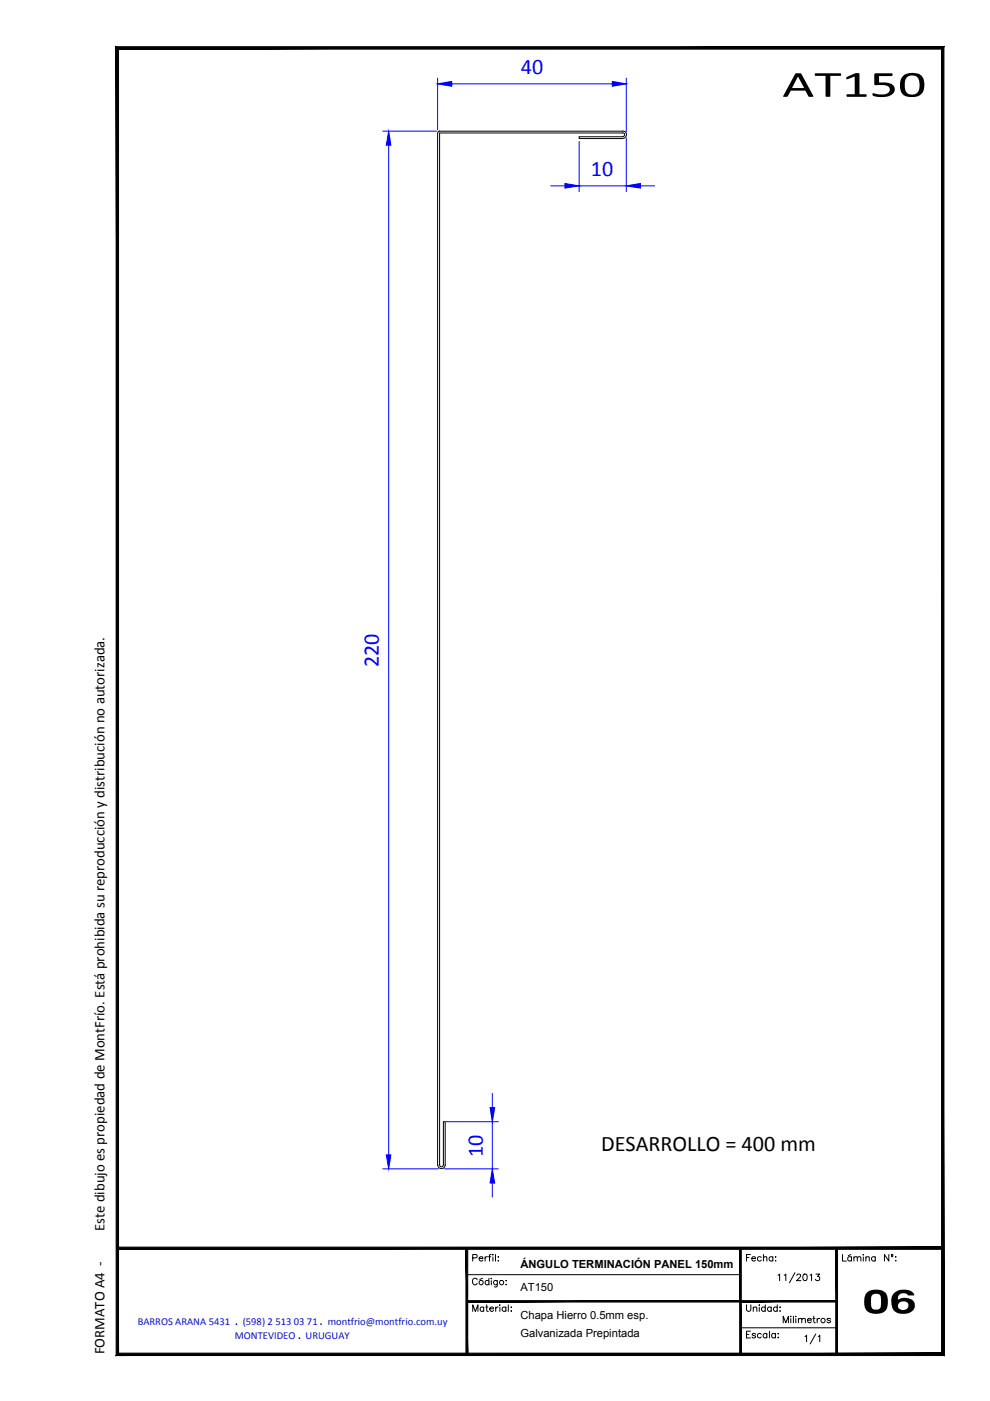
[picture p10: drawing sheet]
<svg xmlns="http://www.w3.org/2000/svg" width="210mm" height="297mm" viewBox="0 0 210 297" stroke-linecap="round" stroke-linejoin="round" font-family="sans-serif">
<defs><g id="words">
<g font-size="4.7" fill="#00f">
<text x="110.4" y="15.7">40</text>
<text x="125.3" y="37.3">10</text>
<text x="80.3" y="141.5" transform="rotate(-90 80.3 141.5)">220</text>
<text x="102.3" y="245.4" transform="rotate(-90 102.3 245.4)">10</text>
</g>
<text font-size="4.7" x="127.5" y="244.1">DESARROLLO = 400 mm</text>
<g font-size="3.1">
<text x="22.1" y="261" transform="rotate(-90 22.1 261)">Este dibujo es propiedad de MontFrío. Está prohibida su reproducción y distribución no autorizada.</text>
<text x="22.1" y="287.1" transform="rotate(-90 22.1 287.1)">FORMATO A4 -</text>
</g>
<g font-size="2.4">
<text x="110.3" y="268.9">ÁNGULO TERMINACIÓN PANEL 150mm</text>
<text x="110.3" y="273.8">AT150</text>
<text x="110.3" y="279.7">Chapa Hierro 0.5mm esp.</text>
<text x="110.3" y="283.5">Galvanizada Prepintada</text>
</g>
<g font-size="2.2" fill="#0012ba">
<text x="29.2" y="281">BARROS ARANA 5431 . (598) 2 513 03 71 . montfrio@montfrio.com.uy</text>
<text x="49.8" y="283.8">MONTEVIDEO . URUGUAY</text>
</g>
</g></defs>
<g fill="none" stroke="#000" stroke-width=".21">
<path d="M92.8 28.2v218.8M93.2 27.8h38.8M93.2 27.8l-.4 .4M132 29h-9.2v.4h9.2M132 28.2h-38.8v218.8a.4 .4 0 0 0 .4 .4 .4 .4 0 0 0 .4-.4v-9.2h.4v9.2a.78 .78 0 0 1-.8 .8 .78 .78 0 0 1-.8-.8M132 27.8a.78 .78 0 0 1 .8 .8 .78 .78 0 0 1-.8 .7M132 28.2a.4 .4 0 0 1 .4 .4 .4 .4 0 0 1-.4 .4M99 270.3h58M100.2 278v-1.4l.6 1.4 .5-1.4v1.4M100.2 266.7l.9-.1v-.5l-.9-.1v1.4M101.2 271.4a.5 .5 0 0 0-.6-.4 .5 .5 0 0 0-.4 .5v.4a.5 .5 0 0 0 .4 .5 .5 .5 0 0 0 .6-.3M101.6 266.8h.8a.46 .46 0 0 0-.5-.3 .46 .46 0 0 0-.4 .4 .46 .46 0 0 0 .4 .5l.5-.2"/>
<path d="M102.3 271l-.6 .3M102.6 277.3a.43 .43 0 0 0-.7-.1 .43 .43 0 0 0 0 .7 .43 .43 0 0 0 .7-.1M102.6 277.1v.9M102.9 266.4v1M103 277.1h.4M103.2 276.6v1.4h.3M103.4 266.4l-.5 .2v.2M103.6 266.4h.4M103.7 271.7a.45 .45 0 0 0-.7-.1 .45 .45 0 0 0 0 .7 .45 .45 0 0 0 .7-.1M103.7 271v1.4M103.8 277.5h.8a.42 .42 0 0 0-.6-.3 .42 .42 0 0 0-.1 .6l.3 .2 .4-.2M104.1 266h-.3v1.4"/>
<path d="M104.2 271v.1zM104.2 271.5v.9M104.5 266v.1zM104.5 266.5v.9M105.1 266v1.4M105.1 277.1v.9M105.4 271.5v1.3l-.2 .1-.4-.1M105.4 271.7a.45 .45 0 0 0-.6-.1 .45 .45 0 0 0 0 .7 .45 .45 0 0 0 .6-.1M105.6 266.5h.1zM105.6 267.3h.1zM105.6 277.1a.43 .43 0 0 0-.5 .4M105.9 276.7h.1z"/>
<path d="M106 277.2v.8M107.3 277.3a.45 .45 0 0 0-.7-.1 .45 .45 0 0 0 0 .7 .45 .45 0 0 0 .7-.1M107.3 271.5h.1zM107.3 272.3h.1zM107.3 277.1v.9M107.8 276.6v1.4M108.3 277.2h.1zM108.3 278h.1zM158.3 276.6v1.2l.4 .2h.3l.2-.4v-1M158.3 266.6h.5M159.1 266h-.8v1.4M159.4 266.8h.8a.42 .42 0 0 0-.6-.3 .42 .42 0 0 0-.1 .7l.2 .2 .5-.2"/>
<path d="M159.7 277.4l.3-.3 .4 .1 .1 .8M159.7 277.1v.9M161 276.6v.2zM161 277.2v.8M161.4 266.6a.45 .45 0 0 0-.7 0 .45 .45 0 0 0 0 .6 .45 .45 0 0 0 .7 0M161.9 266.7l.3-.3 .3 .1 .1 .9M161.9 266v1.4M162.2 277.3a.45 .45 0 0 0-.6-.1 .45 .45 0 0 0 0 .7 .45 .45 0 0 0 .6-.1M162.2 276.6v1.4M163.5 277.3a.45 .45 0 0 0-.6-.1 .45 .45 0 0 0 0 .7 .45 .45 0 0 0 .6-.1M163.5 277.1v.9M163.9 266.6a.45 .45 0 0 0-.7 0 .45 .45 0 0 0 0 .6 .45 .45 0 0 0 .7 0"/>
<path d="M163.9 266.4v1M164.4 266.5h.1zM164.5 267.3v.1zM164.8 277.3a.45 .45 0 0 0-.7-.1 .45 .45 0 0 0 0 .7 .45 .45 0 0 0 .7-.1M164.8 276.6v1.4M165 270.4l.3-.3v1.4M165.3 277.2h.2zM165.3 278h.2zM166.3 270.4l.3-.3v1.4M167.7 279.1v.1zM167.7 279.6v.9M168.2 279.1v1.4"/>
<path d="M168.6 269.8l-1.2 2.2M168.7 279.1v.1zM168.7 279.6v.9M168.9 270.4l.2-.2 .4-.1 .2 .4-.8 1h.9M169.3 279.8l.3-.3 .4 .1v.9M169.3 279.5v1M170 279.8l.3-.3 .4 .1 .1 .9M170.4 270.2l.4-.1a.77 .77 0 0 1 .3 .8 .77 .77 0 0 1-.5 .6 .89 .89 0 0 1-.2-1.3zM171.2 279.9h.8a.45 .45 0 0 0-.7-.3 .45 .45 0 0 0 .1 .8l.3 .1 .3-.3M171.8 270.4l.3-.3v1.4M172.3 279.5h.5M172.5 279.1v1.1l.4 .3"/>
<path d="M173 270.1h.8l-.5 .5a.47 .47 0 0 1 .5 .5 .47 .47 0 0 1-.4 .5 .47 .47 0 0 1-.5-.4M173.3 279.5v1M173.8 279.5a.43 .43 0 0 0-.5 .4M176.1 279.7l-.3-.2-.4 .1v.2l.6 .2 .1 .2-.3 .3-.5-.3M178.6 266v1.4h.8M180.4 266l-.5 .2M180.5 266.6a.45 .45 0 0 0-.6 0 .45 .45 0 0 0 0 .6 .45 .45 0 0 0 .6 0M180.5 266.4v1M181 266.7l.4-.3 .3 .1 .1 .9M181 266.4v1M181.8 266.7l.3-.3 .3 .1 .1 .9M183 266v.1z"/>
<path d="M183 266.5v.9M183.6 266.7l.3-.3 .4 .1v.9M183.6 266.4v1M185.6 266.6a.45 .45 0 0 0-.7 0 .45 .45 0 0 0 0 .6 .45 .45 0 0 0 .7 0M185.6 266.4v1M188.5 266v1.4l-1-1.4v1.4M189 266.4h.3M189.9 266.5h.1zM189.9 267.3h.1zM157 281.5h20.4M158.3 282.9h.5M159.1 282.2h-.8v1.5h.8"/>
<path d="M160.2 282.9a.4 .4 0 0 0-.4-.2 .4 .4 0 0 0-.3 .2l.6 .4 .1 .2a.4 .4 0 0 1-.4 .2 .4 .4 0 0 1-.3-.2M161.4 282.9a.45 .45 0 0 0-.7 0 .45 .45 0 0 0 0 .6 .45 .45 0 0 0 .7 0M162.6 282.9a.45 .45 0 0 0-.7 0 .45 .45 0 0 0 0 .6 .45 .45 0 0 0 .7 0M162.6 282.7v1M163.1 282.2v1.5M164.4 282.9a.45 .45 0 0 0-.7 0 .45 .45 0 0 0 0 .6 .45 .45 0 0 0 .7 0M164.4 282.7v1M164.9 282.8h.1zM164.9 283.6h.1zM166.1 280.5v-1.4l.5 1.4 .6-1.4v1.4M170.7 283.4l.3-.3v1.4M173 282.8l-1.2 2.1"/>
<path d="M173.5 283.4l.3-.3v1.4"/>
<circle cx="102" cy="271.9" r=".46"/>
<circle cx="106.3" cy="271.9" r=".45"/>
<circle cx="174.5" cy="280" r=".45"/>
<circle cx="189.2" cy="266.2" r=".18"/>
</g>
<g fill="none" stroke="#00f" stroke-width=".21">
<path d="M92.8 16.6v11M95.8 17.8h34M132.8 16.6v11.4M81.1 27.8h11.5M82.4 30.8v214.1M116.8 39.4h3M122.8 30v10.6M122.8 39.4h10M132.8 29.2v11.4M135.8 39.4h3M94.6 237.8h11M104.4 231.8v3"/>
<path d="M104.4 237.8v10M81.1 247.8h11.8M94.2 247.8h11.4M104.4 250.8v3"/>
</g>
<g fill="#00f" stroke="#00f" stroke-width=".21">
<path d="M81.9 244.9h1l-.5 2.9z"/>
<path d="M82.4 27.8l.5 3h-1z"/>
<path d="M92.8 17.8l3-.5v1z"/>
<path d="M129.8 17.3l3 .5-3 .5z"/>
<path d="M119.8 38.9l3 .5-3 .5z"/>
<path d="M132.8 39.4l3-.5v1z"/>
<path d="M103.9 234.8h1l-.5 3z"/>
<path d="M104.4 247.8l.5 3h-1z"/>
</g>
<g fill="#000">
<path d="M172.9 15.5h5.3l.1 .2-.1 .4h-2.1l-.1 4.4h-.8l-.2-.1v-4.3h-2.1l-.2-.1zM185.4 15.6l3.7-.1 .2 .3-.3 .3h-2.6v1.4l1.9 .1a1.36 1.36 0 0 1 1.4 1.1 1.36 1.36 0 0 1-.9 1.5l-.9 .3-1.6 .1a1.16 1.16 0 0 1-1.3-.6v-.1a.59 .59 0 0 1 .9 0l1.1 .1a1.25 1.25 0 0 0 1.6-1.2 1.53 1.53 0 0 0-1.8-.8h-.9a.32 .32 0 0 1-.3 .1 .32 .32 0 0 1-.2-.3zM179.5 16.4l1.8-.9 .9 .1v4.4h1.4l.1 .4h-4.2l.1-.4h1.6v-3.8l-1.6 .6-.2-.1z"/>
<path d="M191.5 16.1l.9-.5 1.4-.1a2.2 2.2 0 0 1 2.1 2.8l-.1 .9a2.72 2.72 0 0 1-3.5 1.2 2.35 2.35 0 0 1-1.4-2.9l.1-.7zM192.2 16.4l-.4 1 .1 1.3a1.58 1.58 0 0 0 1.9 1.3 1.58 1.58 0 0 0 1.2-1.9l-.1-1a1.58 1.58 0 0 0-2.7-.7z"/>
<path d="M168.6 15.6l1.1-.1 .2 .2 2.5 4.6a.32 .32 0 0 1-.2 .3 .32 .32 0 0 1-.3-.1h-.5l-.6-1.3h-3.1l-.7 1.2h-1zM169.2 16.2l-1.3 2.5h2.6z"/>
<path d="M183.9 274l1.1-.5 1.2-.1 .8 .2 .7 .5 .5 .9v1.5l-.2 1-.6 .7-.9 .3-1.2 .1-.8-.2-.9-.7-.3-.8-.1-1 .2-1.2zM185 274.5l-.3 .7v1.6a1.08 1.08 0 0 0 1.4 .9 1.08 1.08 0 0 0 .7-1.4v-1.1a.97 .97 0 0 0-1.5-.8z"/>
<path d="M189.3 274.4l1.1-.8 1.7-.2 .9 .2 .5 .4 .4 .7h-1.4a1.17 1.17 0 0 0-1.4-.5 1.17 1.17 0 0 0-.7 1.3l1.1-.3 1.1 .1 .7 .2 .4 .4 .3 .5v.8l-.2 .3-.4 .5-1.4 .6-1.5-.1-.8-.5-.5-.6-.2-.9v-1.2zM190.7 276.2a.94 .94 0 0 0-.2 1.2 .94 .94 0 0 0 1.2 .3 .96 .96 0 0 0 .9-1.2 .96 .96 0 0 0-1.4-.5z"/>
</g>
<g fill="#000" stroke="#000" stroke-width=".21">
<path d="M24.6 9.9l.5 .5 175-.5zM25.1 10.4l175-.5-.5 .5zM200.1 9.9l-.5 .5 .5 277zM199.6 10.4l.5 277-.5-.5zM24.6 287.4h175.5l-.5-.5zM24.6 287.4l.5-.5h174.5zM24.6 9.9v277.5l.5-.5zM24.6 9.9l.5 .5v276.5z"/>
<path d="M98.8 264.7l.4 22.4v-22.4zM98.8 264.7l.4 22.4h-.4z"/>
<path d="M99 276.1h58v-.3zM99 275.8h58l-58 .3z"/>
<path d="M156.8 264.7l.4 22.4v-22.4zM156.8 264.7l.4 22.4h-.4z"/>
<path d="M157 276.1h20.4v-.3zM157 275.8h20.4l-20.4 .3z"/>
<path d="M177.2 264.7l.4 22.4v-22.4zM177.2 264.7l.4 22.4h-.4z"/>
<path d="M24.9 264.9h175v-.5zM24.9 264.4h175l-175 .5z"/>
</g>
<use href="#words"/>
</svg>
